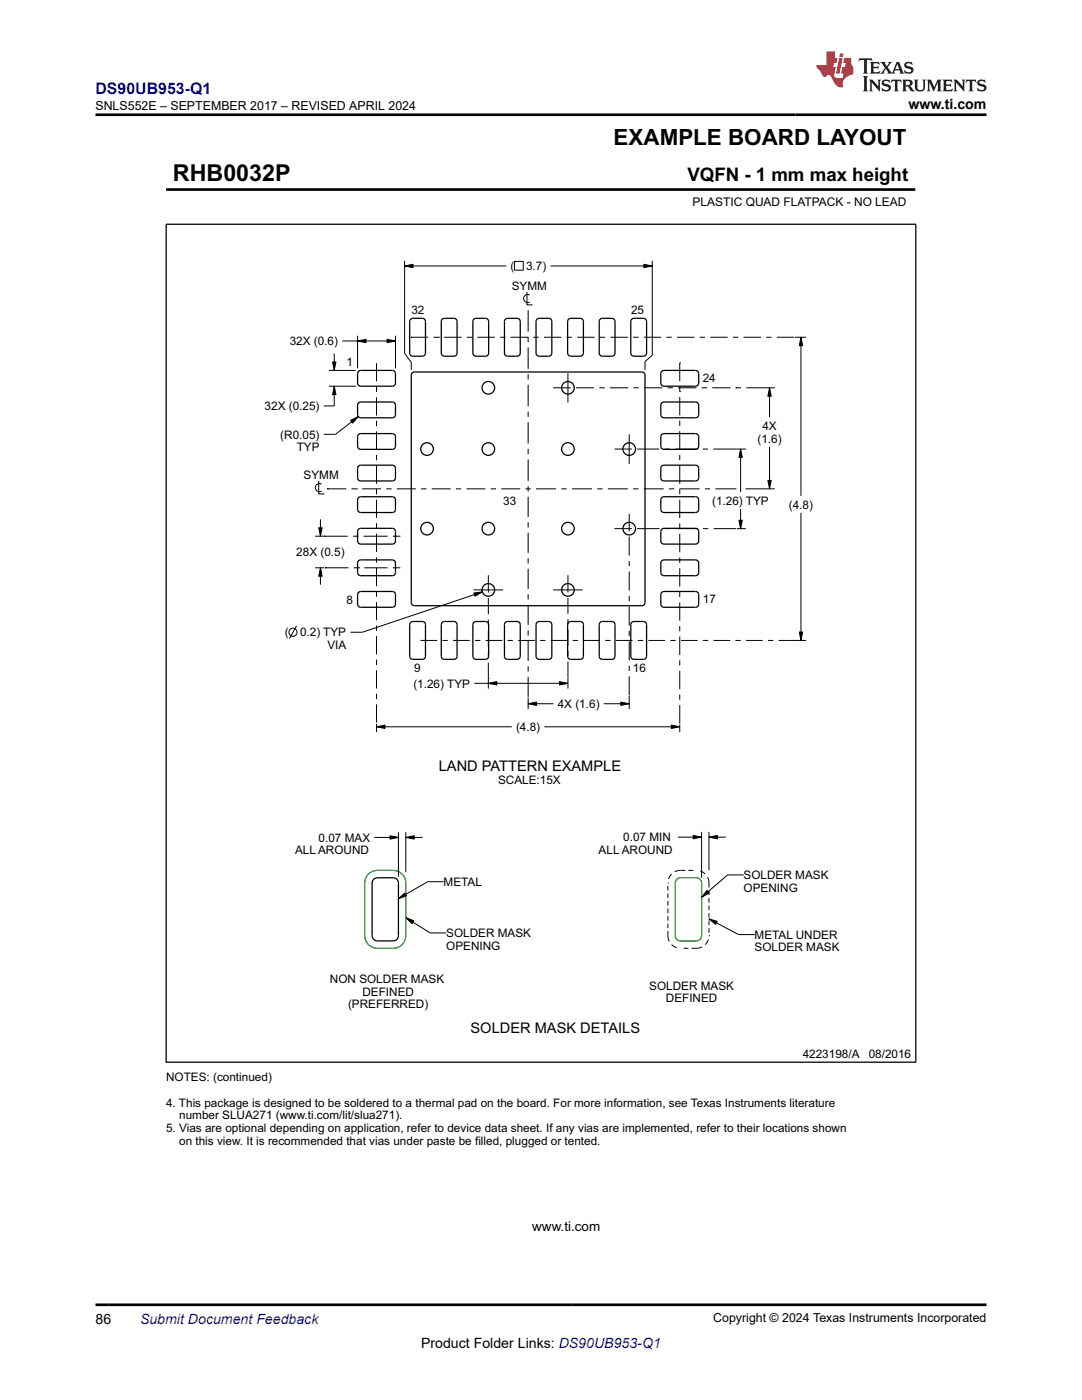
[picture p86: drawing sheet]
<svg xmlns="http://www.w3.org/2000/svg" width="216mm" height="279mm" viewBox="0 0 216 279" stroke-linecap="round" stroke-linejoin="round" font-family="sans-serif">
<defs><g id="words">
<text font-size="4.6" x="34.5" y="36.2">RHB0032P</text>
<text font-size="4.5" x="122.4" y="29">EXAMPLE BOARD LAYOUT</text>
<text font-size="3.7" x="137.2" y="36.2">VQFN - 1 mm max height</text>
<text font-size="3.2" fill="#00f" x="19" y="18.7">DS90UB953-Q1</text>
<g font-size="2.9">
<text x="87.6" y="153.8">LAND PATTERN EXAMPLE</text>
<text x="93.9" y="206.1">SOLDER MASK DETAILS</text>
</g>
<g font-size="2.8">
<text x="181.3" y="21.8">www.ti.com</text>
<text x="19" y="264.2">86</text>
<text x="84" y="269">Product Folder Links: DS90UB953-Q1</text>
</g>
<text font-size="2.8" fill="#00f" x="27.9" y="264.2">Submit Document Feedback</text>
<text font-size="2.7" x="106.2" y="245.7">www.ti.com</text>
<g font-size="2.5">
<text x="19" y="21.9">SNLS552E – SEPTEMBER 2017 – REVISED APRIL 2024</text>
<text x="142.3" y="263.9">Copyright © 2024 Texas Instruments Incorporated</text>
</g>
<text font-size="2.4" x="138.2" y="41.2">PLASTIC QUAD FLATPACK - NO LEAD</text>
<g font-size="2.3">
<text x="101.9" y="53.9">(</text>
<text x="105" y="53.9">3.7)</text>
<text x="102.1" y="57.9">SYMM</text>
<text x="82.1" y="62.7">32</text>
<text x="125.9" y="62.7">25</text>
<text x="57.8" y="68.9">32X (0.6)</text>
<text x="69.2" y="73">1</text>
<text x="140.2" y="76.1">24</text>
<text x="52.8" y="81.9">32X (0.25)</text>
<text x="55.9" y="87.5">(R0.05)</text>
<text x="151.1" y="88.3">(1.6)</text>
<text x="152.1" y="85.8">4X</text>
<text x="59.2" y="90">TYP</text>
<text x="60.6" y="95.6">SYMM</text>
<text x="100.4" y="100.7">33</text>
<text x="142.1" y="100.7">(1.26) TYP</text>
<text x="157.4" y="101.5">(4.8)</text>
<text x="59.1" y="111">28X (0.5)</text>
<text x="69.2" y="120.5">8</text>
<text x="140.3" y="120.4">17</text>
<text x="56.8" y="127">(</text>
<text x="59.9" y="127">0.2) TYP</text>
<text x="65.3" y="129.5">VIA</text>
<text x="82.5" y="137.2">(1.26) TYP</text>
<text x="82.7" y="134.1">9</text>
<text x="126.3" y="134.1">16</text>
<text x="111.3" y="141.3">4X (1.6)</text>
<text x="103" y="145.9">(4.8)</text>
<text x="99.4" y="156.5">SCALE:15X</text>
<text x="63.6" y="168">0.07 MAX</text>
<text x="124.4" y="167.9">0.07 MIN</text>
<text x="58.9" y="170.5">ALL AROUND</text>
<text x="119.4" y="170.4">ALL AROUND</text>
<text x="88.5" y="176.8">METAL</text>
<text x="148.4" y="175.5">SOLDER MASK</text>
<text x="148.4" y="178">OPENING</text>
<text x="89" y="187">SOLDER MASK</text>
<text x="89" y="189.6">OPENING</text>
<text x="150.6" y="187.4">METAL UNDER</text>
<text x="150.6" y="189.9">SOLDER MASK</text>
<text x="65.8" y="196.2">NON SOLDER MASK</text>
<text x="129.5" y="197.5">SOLDER MASK</text>
<text x="69.4" y="201.2">(PREFERRED)</text>
<text x="72.3" y="198.7">DEFINED</text>
<text x="132.9" y="200">DEFINED</text>
<text x="33.1" y="215.8">NOTES: (continued)</text>
<text x="160.2" y="211.1">4223198/A</text>
<text x="173.3" y="211.1">08/2016</text>
<text x="33.1" y="220.9">4. This package is designed to be soldered to a thermal pad on the board. For more information, see Texas Instruments literature</text>
<text x="33.1" y="225.9">5. Vias are optional depending on application, refer to device data sheet. If any vias are implemented, refer to their locations shown</text>
<text x="35.7" y="223.4">number SLUA271 (www.ti.com/lit/slua271).</text>
<text x="35.7" y="228.4">on this view. It is recommended that vias under paste be filled, plugged or tented.</text>
</g>
</g></defs>
<g fill="#000">
<path d="M80.7 53.1l1.7-.4v.7zM128.5 52.7l1.7 .4-1.7 .3zM66.4 72.2h.6l-.3 1.7zM66.7 77.1l.3 1.7h-.6zM71.3 68l1.7-.3v.7zM77.2 67.7l1.7 .3-1.7 .4zM153.6 77.4l.3 1.7h-.7zM159.8 67.3l.4 1.7h-.7zM70 83.9l1.5-.8-1.1 1.3zM147.8 89.6l.3 1.7h-.7zM153.2 95.9h.7l-.3 1.7zM63.6 105.3h.7l-.4 1.7z"/>
<path d="M63.9 113.3l.4 1.7h-.7zM94.5 118.3l1.7-.2-1.4 .9zM147.4 103.8h.7l-.3 1.7zM97.4 136.4l1.7-.4v.7zM111.6 136l1.7 .4-1.7 .3zM159.5 126.1h.7l-.4 1.7zM75.1 145l1.7-.3v.7zM105.4 140.4l1.7-.3v.7zM123.9 140.1l1.7 .3-1.7 .4zM134 144.7l1.6 .3-1.6 .4zM77.8 166.8l1.7 .3-1.7 .4zM79.5 179.4l1.3-1.2 .3 .6z"/>
<path d="M81 167.1l1.7-.3v.7zM138.3 166.7l1.7 .4-1.7 .3zM141.1 177.7l.4 .5-1.5 .9zM141.5 167.1l1.6-.4v.7zM81 183.1l1.6 .7-.4 .5zM141.5 183.4l1.6 .5-.3 .6z"/>
</g>
<g fill="none" stroke="#000" stroke-width=".2">
<path d="M33.1 37.8h149.5M182.6 37.6v.4M80.7 53.1l1.7-.4v.7zM80.7 52v18.5l1.4 1.8v1.5M80.7 53.1h20.3M102.7 52.2h1.7v1.7h-1.7zM105.2 58.2v2.6h1.1M105.7 58.9a.82 .82 0 0 0-1.2 .7 .82 .82 0 0 0 1.2 .7M109.9 53.1h20.3M128.5 52.7l1.7 .4-1.7 .3zM130.2 52v18.9l-1.5 1.3v1.6M65.6 73.9h5.4"/>
<path d="M65.6 77.1h5.4M66.4 72.2h.6l-.3 1.7zM66.7 77.1l.3 1.7h-.6zM66.7 70.6v3.3M66.7 77.1v3.9h-2.1M68.3 68h10.6M71.3 68l1.7-.3v.7zM71.3 67v6.5M75.1 72.5v3.6M75.1 77.2v1M75.1 79.3v3.6M77.2 67.7l1.7 .3-1.7 .4z"/>
<path d="M78.9 67v6.5M82 67.3h.1M82 67.3h3.5M86.5 67.3h1.1M87.6 67.3h.1M88.6 67.3h3.5M93.1 67.3h1.1M95.3 67.3h3.4M99.8 67.3h1M101.9 67.3h3.5M105.4 61.9v4.3M105.4 67.2v1.1"/>
<path d="M105.4 69.3v4.3M105.4 74.7v1M105.4 76.8v4.3M106.4 67.3h1.1M108.5 67.3h3.5M110.4 77.4h3.5M113.1 67.3h1M113.3 74.5v5.8M114.9 77.4h3.6M115.2 67.3h3.4M119.6 77.4h1.1M119.7 67.3h1.1"/>
<path d="M121.7 77.4h3.6M121.8 67.3h3.5M126.3 67.3h1.1M126.4 77.4h1.1M128.5 67.3h3.4M128.5 77.4h3.6M133 67.3h1M133.2 77.4h1.1M135.1 67.3h3.5M135.3 77.4h3.6M135.6 78.2h.1M135.6 72.4h.1"/>
<path d="M135.6 72.4v3.7M135.6 77.1v1.1M135.6 79.2v3.7M139.6 67.3h1.1M140 77.4h1.1M141.7 67.3h3.5M142.1 77.4h3.7M146.3 67.3h1M146.8 77.4h.1M146.8 77.4h1.1M148.4 67.3h3.4M148.9 77.4h3.7"/>
<path d="M152.6 77.4h.1M152.7 77.4h1.9M152.9 67.3h1.1M153.6 77.4l.3 1.7h-.7zM153.6 77.4v5.9M155 67.3h3.5M158.6 67.3h2.3M159.8 67.3l.4 1.7h-.7zM159.8 67.3v31.7M63.6 96v2.6h1.1M64.2 96.6a.82 .82 0 0 0-1.3 .7 .82 .82 0 0 0 1.3 .7M65.3 97.6h.1"/>
<path d="M65.3 97.6h3.8M70 83.9l1.5-.8-1.1 1.3zM70.1 97.6h1.1M71.2 97.6h.1M71.5 83.1l-4.6 3.6h-2.3M72.3 97.6h3.7M75.1 84v1M75.1 86.1v3.6M75.1 90.8v1.1M75.1 92.9v3.6M75.1 97.6v1.1M75.1 99.7v3.7"/>
<path d="M77.1 97.6h1M79.2 97.6h3.8M84 97.6h1.1M86.1 97.6h3.8M91 97.6h1M93.1 97.6h3.8M97.9 97.6h1.1M100 97.6h3.8M104.9 97.6h1M105.4 82.1v1.1M105.4 84.2v4.3M105.4 89.6v1"/>
<path d="M105.4 91.7v4.3M105.4 97v1.1M105.4 99.1v4.1M107 97.6h4M112 97.6h1.1M114.1 97.6h4M119.2 97.6h1M121.3 97.6h4M122.6 89.6h3.5M125.6 86.7v5.9M126.3 97.6h1.1M127.1 89.6h4.5"/>
<path d="M128.4 97.6h4M132.6 89.6h1.1M133.5 97.6h1M134.7 89.6h4.5M135.6 97.6h4M135.6 83.9v1.1M135.6 86.1v3.6M135.6 90.8v1M135.6 92.9v3.6M135.6 97.6v1.1M135.6 99.7v3.7M140.2 89.6h1.1"/>
<path d="M140.6 97.6h1.1M142.3 89.6h4.4M142.8 97.6h3.9M146.7 89.6h.1M146.7 97.6h.1M146.9 89.6h1.9M147.8 89.6l.3 1.7h-.7zM147.8 89.6v8.6M148.8 97.6h5.8M153.2 95.9h.7l-.3 1.7zM153.6 89.2v8.4M62.9 113.3h1.8"/>
<path d="M62.9 107h1.7M63.6 105.3h.7l-.4 1.7zM63.9 113.3l.4 1.7h-.7zM63.9 103.7v3.3M63.9 113.3v3.4M64.6 107h.1M64.6 107h4.8M64.9 113.3h.1M64.9 113.3h4.6M70.4 107h1.1M70.6 113.3h1M71.6 113.3h.1"/>
<path d="M72.6 107h4.7M72.7 113.3h4.6M75.1 104.4v1.1M75.1 106.5v3.7M75.1 111.2v1.1M75.1 113.3v3.7M75.1 118v1.1M78.4 113.3h1.5M78.4 107h1.5M94.5 117.7h5.9M94.5 118.3l1.7-.2-1.4 .9zM96.2 118.1l-23.9 8.1h-2.4"/>
<path d="M97.4 114.8v3.5M97.4 119.3v3.3M105.4 104.2v1.1M105.4 106.3v4M105.4 111.4v1.1M105.4 113.5v4M105.4 118.6v1.1M110.4 117.7h5.9M113.3 114.8v3.5M113.3 119.3v3.2M122.6 105.5h3.5M125.6 102.6v3.4"/>
<path d="M125.6 107.1v3.8M125.6 111.9v1.1M125.6 114.1v3.8M125.6 118.9v1.1M127.1 105.5h4.5M132.6 105.5h1.1M134.8 105.5h4.4M135.6 104.4v1.1M135.6 106.6v3.6M135.6 111.3v1M135.6 113.4v3.6M135.6 118.1v1.1"/>
<path d="M140.3 105.5h1M142.4 105.5h4.4M147 105.5h1.8M147.4 103.8h.7l-.3 1.7zM147.8 101.6v3.9M159.8 102.3v25.5M59.2 124.9l-1.4 2.5M75.1 120.1v3.7M75.1 124.8v1.1M75.1 127v3.6M75.1 131.7v1M75.1 133.8v3.6"/>
<path d="M75.1 138.5v1M83.9 127.8h3.3M88.3 127.8h1M90.4 127.8h3.3M94.7 136.4h18.6M94.8 127.8h1M96.9 127.8h3.3M97.4 136.4l1.7-.4v.7zM97.4 130.1h.1M97.4 135.5h.1M97.4 123.7v1M97.4 125.8v3.3"/>
<path d="M97.4 130.1v1.1M97.4 132.2v3.3M97.4 135.6v1.8M101.3 127.8h1M103.4 127.8h3.3M105.4 120.7v4M105.4 125.8v1M105.4 127.9v4M105.4 133v1M105.4 135.1v4M105.4 139.2v2.3M107.8 127.8h1"/>
<path d="M109.9 127.8h3.3M111.6 136l1.7 .4-1.7 .3zM113.3 123.6v1M113.3 125.7v3.1M113.3 129.9v1.1M113.3 132v3.2M113.3 135.3v2.1M114.3 127.8h1M116.4 127.8h3.3M120.8 127.8h1M122.9 127.8h3.3M125.6 121v3.8"/>
<path d="M125.6 125.9v1M125.6 128v3.8M125.6 132.9v1M125.6 135v3.8M125.6 138.9v2.6M127.3 127.8h1M129.4 127.8h3.3M133.8 127.8h1M135.6 120.2v3.7M135.6 124.9v1.1M135.6 127v3.7M135.6 131.8v1"/>
<path d="M135.6 133.9v3.6M135.6 138.6v1.1M135.9 127.8h3.3M140.3 127.8h1M142.4 127.8h3.3M146.8 127.8h1M148.9 127.8h3.3M153.2 127.8h1.1M155.4 127.8h3.3M158.7 127.8h.1M158.8 127.8h2.1M159.5 126.1h.7l-.4 1.7z"/>
<path d="M75.1 145l1.7-.3v.7zM75.1 140.6v3.6M75.1 144.5v1.6M75.1 145h27M105.4 140.4l1.7-.3v.7zM105.4 140.4h5.1M108.6 145h27M120.5 140.4h5.1M123.9 140.1l1.7 .3-1.7 .4zM134 144.7l1.6 .3-1.6 .4zM135.6 140.7v3.7M135.6 144.6v1.5"/>
<path d="M74.7 167.1h4.8M77.8 166.8l1.7 .3-1.7 .4zM79.5 179.4l1.3-1.2 .3 .6zM79.5 166.1v8.9M81 167.1l1.7-.3v.7zM81 166.1v8M81 167.1h3.3M88.5 176h-3.2l-5.8 3.4M133.3 176.2h.1M133.3 176.8v.9M133.3 178.3v.9M133.3 179.8v.9"/>
<path d="M134 174.4l-.6 1M135.3 167.1h4.7M136.7 173.7h-1.2l-.8 .3M137.4 173.7h.9M138.3 166.7l1.7 .4-1.7 .3zM139.7 173.8l1 .6M140 166v9.2M141.1 177.7l.4 .5-1.5 .9zM141.2 175.1l.2 .8 .1 1.2M141.5 167.1l1.6-.4v.7zM141.5 166v7.7M141.5 177.7v.9"/>
<path d="M141.5 179.2v.9M141.5 167.1h3.3M148.4 174.6h-3.2l-5.2 4.5M81 183.1l1.6 .7-.4 .5zM81 183.1l4.8 3.1h3.2M133.3 185.8v1.3l.2 .8M133.3 181.3v.9M133.3 182.8v.9M133.3 184.3v.9M133.5 187.9h.1M134 188.5l1 .6M136.4 189.3h1"/>
<path d="M140.1 189l-.8 .2-1.3 .1M141.3 187.5l-.6 1M141.5 183.4l1.6 .5-.3 .6zM141.5 186.7h.1M141.5 180.7v.9M141.5 182.2v.9M141.5 183.7v.9M141.5 185.2v.9M141.5 183.4l5.9 3.1h3.2"/>
<circle cx="58.4" cy="126.2" r=".82"/>
</g>
<g fill="none" stroke="#000" stroke-width=".25">
<path d="M33.2 44.8h149.5v167.2h-149.5zM71.5 74.1l.5-.2h6.3a.63 .63 0 0 1 .6 .7v1.8a.63 .63 0 0 1-.6 .7h-6.3a.63 .63 0 0 1-.7-.7v-1.8zM81.9 63.7l.5-.2h1.9a.63 .63 0 0 1 .6 .7v6.3a.63 .63 0 0 1-.6 .6h-1.9a.63 .63 0 0 1-.7-.6v-6.3zM82.2 74.4l.5-.2h45.4a.63 .63 0 0 1 .6 .7v45.3a.63 .63 0 0 1-.6 .7h-45.4a.63 .63 0 0 1-.6-.7v-45.3zM88.2 63.7l.5-.2h1.9a.63 .63 0 0 1 .6 .7v6.3a.63 .63 0 0 1-.6 .6h-1.9a.63 .63 0 0 1-.6-.6v-6.3zM94.5 63.7l.5-.2h1.9a.63 .63 0 0 1 .6 .7v6.3a.63 .63 0 0 1-.6 .6h-1.9a.63 .63 0 0 1-.6-.6v-6.3zM100.8 63.7l.5-.2h1.9a.63 .63 0 0 1 .6 .7v6.3a.63 .63 0 0 1-.6 .6h-1.9a.63 .63 0 0 1-.6-.6v-6.3zM107.1 63.7l.5-.2h1.9a.63 .63 0 0 1 .6 .7v6.3a.63 .63 0 0 1-.6 .6h-1.9a.63 .63 0 0 1-.6-.6v-6.3zM113.4 63.7l.5-.2h1.9a.63 .63 0 0 1 .6 .7v6.3a.63 .63 0 0 1-.6 .6h-1.9a.63 .63 0 0 1-.6-.6v-6.3zM119.7 63.7l.5-.2h1.9a.63 .63 0 0 1 .6 .7v6.3a.63 .63 0 0 1-.6 .6h-1.9a.63 .63 0 0 1-.6-.6v-6.3zM126.1 63.7l.4-.2h1.9a.63 .63 0 0 1 .6 .7v6.3a.63 .63 0 0 1-.6 .6h-1.9a.63 .63 0 0 1-.6-.6v-6.3zM132 74.1l.5-.2h6.3a.63 .63 0 0 1 .6 .7v1.8a.63 .63 0 0 1-.6 .7h-6.3a.63 .63 0 0 1-.6-.7v-1.8z"/>
<path d="M71.5 99.3l.5-.2h6.3a.63 .63 0 0 1 .6 .7v1.9a.63 .63 0 0 1-.6 .6h-6.3a.63 .63 0 0 1-.7-.6v-1.9zM71.5 80.4l.5-.2h6.3a.63 .63 0 0 1 .6 .7v1.8a.63 .63 0 0 1-.6 .7h-6.3a.63 .63 0 0 1-.7-.7v-1.8zM71.5 86.7l.5-.2h6.3a.63 .63 0 0 1 .6 .7v1.9a.63 .63 0 0 1-.6 .6h-6.3a.63 .63 0 0 1-.7-.6v-1.9zM71.5 93l.5-.2h6.3a.63 .63 0 0 1 .6 .7v1.9a.63 .63 0 0 1-.6 .6h-6.3a.63 .63 0 0 1-.7-.6v-1.9zM132 99.3l.5-.2h6.3a.63 .63 0 0 1 .6 .7v1.9a.63 .63 0 0 1-.6 .6h-6.3a.63 .63 0 0 1-.6-.6v-1.9zM132 80.4l.5-.2h6.3a.63 .63 0 0 1 .6 .7v1.8a.63 .63 0 0 1-.6 .7h-6.3a.63 .63 0 0 1-.6-.7v-1.8zM132 86.7l.5-.2h6.3a.63 .63 0 0 1 .6 .7v1.9a.63 .63 0 0 1-.6 .6h-6.3a.63 .63 0 0 1-.6-.6v-1.9zM132 93l.5-.2h6.3a.63 .63 0 0 1 .6 .7v1.9a.63 .63 0 0 1-.6 .6h-6.3a.63 .63 0 0 1-.6-.6v-1.9zM71.5 118.2l.5-.2h6.3a.63 .63 0 0 1 .6 .7v1.9a.63 .63 0 0 1-.6 .6h-6.3a.63 .63 0 0 1-.7-.6v-1.9zM71.5 105.6l.5-.2h6.3a.63 .63 0 0 1 .6 .7v1.9a.63 .63 0 0 1-.6 .6h-6.3a.63 .63 0 0 1-.7-.6v-1.9zM71.5 111.9l.5-.2h6.3a.63 .63 0 0 1 .6 .7v1.9a.63 .63 0 0 1-.6 .6h-6.3a.63 .63 0 0 1-.7-.6v-1.9zM132 118.2l.5-.2h6.3a.63 .63 0 0 1 .6 .7v1.9a.63 .63 0 0 1-.6 .6h-6.3a.63 .63 0 0 1-.6-.6v-1.9z"/>
<path d="M132 105.6l.5-.2h6.3a.63 .63 0 0 1 .6 .7v1.9a.63 .63 0 0 1-.6 .6h-6.3a.63 .63 0 0 1-.6-.6v-1.9zM132 111.9l.5-.2h6.3a.63 .63 0 0 1 .6 .7v1.9a.63 .63 0 0 1-.6 .6h-6.3a.63 .63 0 0 1-.6-.6v-1.9zM81.9 124.2l.5-.2h1.9a.63 .63 0 0 1 .6 .7v6.3a.63 .63 0 0 1-.6 .6h-1.9a.63 .63 0 0 1-.7-.6v-6.3zM88.2 124.2l.5-.2h1.9a.63 .63 0 0 1 .6 .7v6.3a.63 .63 0 0 1-.6 .6h-1.9a.63 .63 0 0 1-.6-.6v-6.3zM94.5 124.2l.5-.2h1.9a.63 .63 0 0 1 .6 .7v6.3a.63 .63 0 0 1-.6 .6h-1.9a.63 .63 0 0 1-.6-.6v-6.3zM100.8 124.2l.5-.2h1.9a.63 .63 0 0 1 .6 .7v6.3a.63 .63 0 0 1-.6 .6h-1.9a.63 .63 0 0 1-.6-.6v-6.3zM107.1 124.2l.5-.2h1.9a.63 .63 0 0 1 .6 .7v6.3a.63 .63 0 0 1-.6 .6h-1.9a.63 .63 0 0 1-.6-.6v-6.3zM113.4 124.2l.5-.2h1.9a.63 .63 0 0 1 .6 .7v6.3a.63 .63 0 0 1-.6 .6h-1.9a.63 .63 0 0 1-.6-.6v-6.3zM119.7 124.2l.5-.2h1.9a.63 .63 0 0 1 .6 .7v6.3a.63 .63 0 0 1-.6 .6h-1.9a.63 .63 0 0 1-.6-.6v-6.3zM126.1 124.2l.4-.2h1.9a.63 .63 0 0 1 .6 .7v6.3a.63 .63 0 0 1-.6 .6h-1.9a.63 .63 0 0 1-.6-.6v-6.3zM74.6 175.5l.7-.3h3.2a1.05 1.05 0 0 1 1 1v10.5a1.05 1.05 0 0 1-1 1.1h-3.2a1.05 1.05 0 0 1-1-1.1v-10.5z"/>
<circle cx="97.4" cy="77.4" r="1.26"/>
<circle cx="113.3" cy="77.4" r="1.26"/>
<circle cx="85.2" cy="89.6" r="1.26"/>
<circle cx="97.4" cy="89.6" r="1.26"/>
<circle cx="113.3" cy="89.6" r="1.26"/>
<circle cx="125.6" cy="89.6" r="1.26"/>
<circle cx="85.2" cy="105.5" r="1.26"/>
<circle cx="97.4" cy="117.7" r="1.26"/>
<circle cx="97.4" cy="105.5" r="1.26"/>
<circle cx="113.3" cy="117.7" r="1.26"/>
<circle cx="113.3" cy="105.5" r="1.26"/>
<circle cx="125.6" cy="105.5" r="1.26"/>
</g>
<path d="M33.1 37.8h149.5" fill="none" stroke="#000" stroke-width=".53"/>
<path d="M73.5 174.4l.7-.4 .7-.3h3.6a2.52 2.52 0 0 1 2.5 2.5v10.5a2.52 2.52 0 0 1-2.5 2.6h-3.2a2.52 2.52 0 0 1-2.5-2.6v-10.5l.3-1.1zM134.9 175.6l.6-.4h.3h3.1a1.05 1.05 0 0 1 1.1 1v10.5a1.05 1.05 0 0 1-1.1 1.1h-3.1a1.05 1.05 0 0 1-1.1-1.1v-10.5z" fill="none" stroke="#00a500" stroke-width=".25"/>
<path d="M171.5 11.6l-.2 .6 .5-.2h.6v.1v2.2l-.2 .4h1l-.2-.4v-2.2v-.1h.5l.5 .2-.1-.6zM173.6 12.4l.2 .3v1.6l-.2 .4h1.9l.1-.6a1.08 1.08 0 0 1-1.3 .2v-.7h.6l.4 .2v-.7l-.4 .2h-.6v-.5l.2-.2a1 1 0 0 1 1 .3l-.1-.5zM175.7 12.4l.9 1.1-1 1.2h.9l-.2-.2 .5-.8 .4 .8-.2 .2h1.6l-.2-.2 .2-.5h.9l.1 .5-.1 .2h.9l-.2-.4-.8-1.9h-.5l-.9 2.1-.9-1.1 .9-1h-.8l.2 .2-.4 .6-.4-.6 .2-.2zM179 12.8l.4 1h-.7zM180.7 12.5a.65 .65 0 0 0-.2 .7 .65 .65 0 0 0 .6 .5l.6 .1 .1 .3a.79 .79 0 0 1-.7 .4 .79 .79 0 0 1-.7-.5l.1 .7 .2-.1a.93 .93 0 0 0 1.1 0 .93 .93 0 0 0 .4-.9 1.46 1.46 0 0 0-1.2-.6l-.1-.3a1.09 1.09 0 0 1 1.2 .2l-.2-.6-.1 .1-.5-.2zM172.2 15.2l.2 .4v2.2l-.2 .4h1l-.2-.4v-2.2l.2-.4zM173.4 15.9l.2 .4v1.5l-.2 .4h.8l-.3-.4 .1-1.3 1.6 1.8v-2l.2-.4h-.7l.1 .2 .1 1.1-1.2-1.3zM176.2 16a.65 .65 0 0 0-.2 .8 .65 .65 0 0 0 .6 .4l.6 .2 .1 .2a.79 .79 0 0 1-.7 .4 .79 .79 0 0 1-.7-.5l.1 .7 .2-.1a.93 .93 0 0 0 1.1 .1 .93 .93 0 0 0 .4-1 1.46 1.46 0 0 0-1.2-.5l-.1-.4a1.09 1.09 0 0 1 1.2 .2l-.1-.6-.2 .1-.5-.1zM177.9 15.9l-.1 .6a.63 .63 0 0 1 .8-.3v1.6l-.3 .4h1l-.2-.4v-1.6a.66 .66 0 0 1 .8 .3l-.1-.6zM180 15.9l.2 .4v1.5l-.2 .4h1l-.2-.2-.1-.7h.5l.1 .2a.79 .79 0 0 0 1.2 .6l-1-.9a.61 .61 0 0 0 .6-.6 .61 .61 0 0 0-.5-.7zM180.8 16.2h.1a.47 .47 0 0 1 .5 .1 .47 .47 0 0 1 .1 .5l-.1 .1-.7 .1zM182.3 15.9l.2 .2a2.27 2.27 0 0 0 .4 2 1.04 1.04 0 0 0 1.7-.7v-1.3l.2-.2h-.8l.2 .4v1.1a.6 .6 0 0 1-.6 .6 .6 .6 0 0 1-.6-.6v-1.1l.3-.4zM184.9 15.9l.2 .4v1.5l-.2 .4h.8l-.3-.4v-1.4l.9 1.9 .9-1.9v1.4l-.3 .4h1l-.2-.4v-1.5l.2-.4h-.8l-.7 1.5-.6-1.5zM188.1 15.9l.2 .4v1.5l-.2 .4h1.9l.1-.6a1.09 1.09 0 0 1-1.3 .2v-.7h.6l.4 .2v-.6l-.4 .2h-.6v-.6l.2-.1a1.01 1.01 0 0 1 1 .3l-.1-.6zM190.2 15.9l.3 .4v1.5l-.3 .4h.8l-.2-.4v-1.3l1.6 1.8v-2l.2-.4h-.7l.2 .2v1.1l-1.2-1.3zM192.8 15.9l-.1 .6a.63 .63 0 0 1 .8-.3v1.6l-.3 .4h1l-.2-.4v-1.6a.66 .66 0 0 1 .8 .3l-.1-.6zM195.2 16a.65 .65 0 0 0-.2 .8 .65 .65 0 0 0 .6 .4l.6 .2 .2 .2a.79 .79 0 0 1-.7 .4 .79 .79 0 0 1-.7-.5l.1 .7 .2-.1a.93 .93 0 0 0 1 .1 .93 .93 0 0 0 .5-1 1.46 1.46 0 0 0-1.3-.5v-.4a1.09 1.09 0 0 1 1.2 .2l-.2-.6-.2 .1-.5-.1z" fill="#231f20"/>
<path d="M164.9 10.3v2.7h-2l.1 .4 .8 1a.95 .95 0 0 0 1 .9 .59 .59 0 0 1 .5-.4 .59 .59 0 0 1 .5 .3l.4 .8a1.59 1.59 0 0 0 2.1 1.4 1.61 1.61 0 0 1 1-2.3l1-.3-.1-1.5a1.59 1.59 0 0 1-.3-1.7h-1.5l-.2 .9h.6l-.2 .9h-.5l-.2 .9v.3l.4 .1-.1 .9h-.7a.73 .73 0 0 1-1-.7l.3-1.5h-.5l.1-.9h.5l.2-.9h-.5v-1.3zM167.4 11.6l-.6 3.1h.7l.6-3.1zM167.6 10.7l-.1 .6h.7l.1-.6z" fill="#ed1c24"/>
<path d="M19 22.9h177.8M19 260.4h177.8" fill="none" stroke="#000" stroke-width=".53"/>
<use href="#words"/>
</svg>
